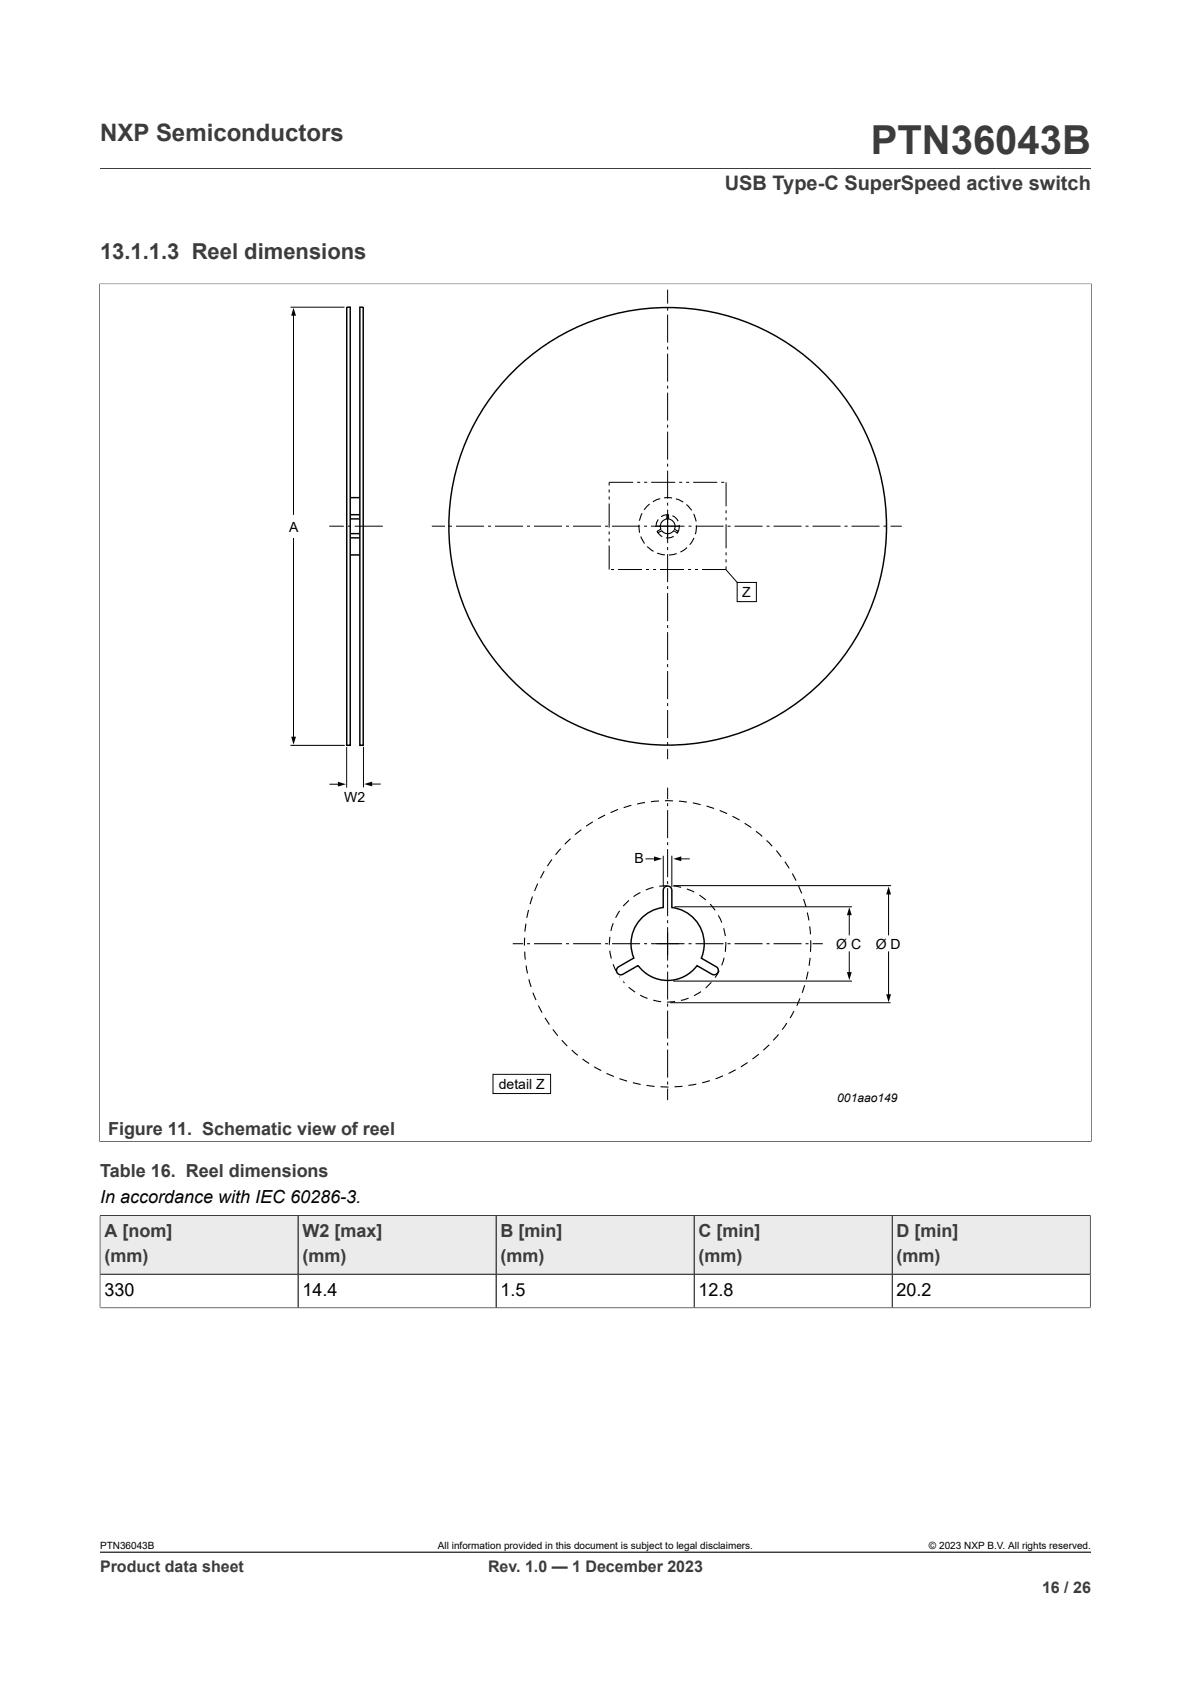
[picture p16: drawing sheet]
<svg xmlns="http://www.w3.org/2000/svg" width="210mm" height="297mm" viewBox="0 0 210 297" stroke-linecap="round" stroke-linejoin="round" font-family="sans-serif">
<defs><g id="words">
<text font-size="7.1" fill="#3c3c3c" x="153.6" y="27.2">PTN36043B</text>
<text font-size="4.2" fill="#3c3c3c" x="17.6" y="24.8">NXP Semiconductors</text>
<text font-size="3.9" fill="#3c3c3c" x="17.6" y="45.7">13.1.1.3 Reel dimensions</text>
<text font-size="3.5" fill="#3c3c3c" x="127.8" y="33.5">USB Type-C SuperSpeed active switch</text>
<g font-size="3.2" fill="#3c3c3c">
<text x="19" y="200.2">Figure 11. Schematic view of reel</text>
<text x="17.6" y="207.6">Table 16. Reel dimensions</text>
<text x="18.4" y="218.1">A [nom]</text>
<text x="53.3" y="218.1">W2 [max]</text>
<text x="88.3" y="218.1">B [min]</text>
<text x="123.2" y="218.1">C [min]</text>
<text x="158.1" y="218.1">D [min]</text>
<text x="18.4" y="222.6">(mm)</text>
<text x="53.3" y="222.6">(mm)</text>
<text x="88.3" y="222.6">(mm)</text>
<text x="123.2" y="222.6">(mm)</text>
<text x="158.1" y="222.6">(mm)</text>
</g>
<g font-size="3.2">
<text x="17.6" y="212.2">In accordance with IEC 60286-3.</text>
<text x="18.4" y="228.5">330</text>
<text x="53.3" y="228.5">14.4</text>
<text x="88.3" y="228.5">1.5</text>
<text x="123.2" y="228.5">12.8</text>
<text x="158.1" y="228.5">20.2</text>
</g>
<g font-size="2.8" fill="#3c3c3c">
<text x="17.6" y="277.3">Product data sheet</text>
<text x="86.1" y="277.3">Rev. 1.0 — 1 December 2023</text>
<text x="183.7" y="281">16 / 26</text>
</g>
<g font-size="2.5">
<text x="51" y="93.8">A</text>
<text x="130.9" y="105.2">Z</text>
<text x="60.7" y="141.4">W2</text>
<text x="111.9" y="152.2">B</text>
<text x="147.4" y="167.3">Ø C</text>
<text x="154.4" y="167.3">Ø D</text>
<text x="88" y="192">detail Z</text>
</g>
<text font-size="2.1" x="147.6" y="194.3">001aao149</text>
<g font-size="1.8">
<text x="17.6" y="273.1">PTN36043B</text>
<text x="77.2" y="273.1">All information provided in this document is subject to legal disclaimers.</text>
<text x="163.8" y="273.1">© 2023 NXP B.V. All rights reserved.</text>
</g>
</g></defs>
<path d="M17.6 29.7h174.8M17.5 50.1h175M17.6 50v151.4M192.4 50v151.4M17.5 201.3h175" fill="none" stroke="#3c3c3c" stroke-width=".18"/>
<g fill="none" stroke="#000" stroke-width=".18">
<path d="M51.2 54.2h9.5M51.8 55.4v35.3M117.7 51.1v2.4M117.7 54.3v.5M117.7 55.5v4.9M117.7 61.1v.6M117.7 62.4v4.9M117.7 68v.5M117.7 69.2v5M117.7 74.9v.5M117.7 76.1v5M51.8 95v35.2"/>
<path d="M58.1 92.8h2.5M61.3 92.8h.6M62.6 92.8h4.9M76.1 92.8h2.4M79.2 92.8h.5M80.4 92.8h4.9M86 92.8h.6M87.3 92.8h4.9M92.9 92.8h.6M94.2 92.8h4.9M99.8 92.8h.5M101 92.8h5"/>
<path d="M106.7 92.8h.5M107.9 92.8h5M113.6 92.8h.5M114.8 92.8h5.9M117.7 81.8v.5M117.7 83v4.9M117.7 88.6v.6M117.7 89.9v5.9M117.7 96.5v.5M117.7 97.7v5M121.4 92.8h.5M122.6 92.8h5"/>
<path d="M128.3 92.8h.5M129.5 92.8h5M135.2 92.8h.5M136.4 92.8h4.9M142 92.8h.6M143.3 92.8h4.9M148.9 92.8h.5M150.2 92.8h4.9M155.8 92.8h.5M157 92.8h2M117.7 103.4v.5M117.7 104.6v4.9"/>
<path d="M117.7 110.2v.6M117.7 111.5v4.9M117.7 117.1v.6M117.7 118.4v4.9M128 100.5l2 2.2M130 102.7h3.4v3.4h-3.4zM51.2 131.5h9.6M58.2 138.3h1.7M61.1 131.8v7.1M64.1 131.7v7.2M65.3 138.3h1.7M117.7 124v.5"/>
<path d="M117.7 125.2v5M117.7 130.9v.5M117.7 132.1v1.8M117.7 138.9v2M113.9 151.5h1.7M116.9 150.9v5.5M117.7 141.6v.6M117.7 142.9v4.9M117.7 148.5v.6M117.7 149.8v4.9M117.7 155.4v.5M117.7 156.6v5"/>
<path d="M118.5 150.9v5.5M118.7 156.2h38.4M118.9 159.9h31.3M119.8 151.5h1.7M156.7 157.5v7.4M90.4 166.4h1.8M92.9 166.4h.6M94.2 166.4h4.9M99.8 166.4h.5M101 166.4h5M106.7 166.4h.5M107.9 166.4h5"/>
<path d="M113.6 166.4h.5M114.8 166.4h5.9M117.7 162.3v.5M117.7 163.5v5.9M117.7 170.1v.6M117.7 171.4v4.9M117.7 177v.5M117.7 178.2v5M118.2 176.8h38.8M118.7 173h31.5M121.4 166.4h.5M122.6 166.4h5"/>
<path d="M128.3 166.4h.5M129.5 166.4h5M135.2 166.4h.5M136.4 166.4h4.9M142 166.4h.6M143.3 166.4h1.8M149.7 161.1v3.8M149.7 167.9v3.8M156.7 167.9v7.7M86.9 189.5h10.2v3.4h-10.2zM117.7 183.9v.5M117.7 185.1v5"/>
<path d="M117.7 190.8v.5M117.7 192v2"/>
</g>
<path d="M51.8 54.3l.4 1.4h-.9zM51.3 129.9h.9l-.4 1.4zM59.6 137.9l1.4 .4-1.4 .4zM64.2 138.3l1.4-.5v.9zM115.3 151l1.4 .5-1.4 .4zM118.7 151.5l1.4-.5v.9zM156.7 156.3l.4 1.5h-.8zM149.7 160l.5 1.4h-.9zM149.3 171.5h.9l-.5 1.4zM156.3 175.4h.8l-.4 1.4z" fill="#000"/>
<path d="M61.1 54.2h.7v77.3h-.7zM63.5 54.2h.5v77.3h-.5zM61.8 97.9h1.7M61.8 87.8h1.7M61.8 94.9h1.7M61.8 90.8h1.7M61.8 94.1h1.7M61.8 91.5h1.7M117.2 156.5a.76 .76 0 0 1 .8-.2 .76 .76 0 0 1 .5 .7v3.1a6.5 6.5 0 0 1 5.2 8.9l2.6 1.5a.76 .76 0 0 1 .3 1 .76 .76 0 0 1-1.1 .3l-2.6-1.5a6.5 6.5 0 0 1-10.4 0l-2.7 1.5a.76 .76 0 0 1-1-.3 .76 .76 0 0 1 .3-1l2.7-1.5a6.5 6.5 0 0 1 5.1-8.9v-3.1z" fill="none" stroke="#000" stroke-width=".25"/>
<g fill="none" stroke="#000" stroke-width=".19">
<path d="M112.7 92.5l.1 1.4M113 94.6l.7 1.2M113.2 90.5l-.5 1.3M114.1 96.4l1.1 .8M114.5 88.9l-.9 1M115.8 93.6l.3 .4 .7 .6M115.9 97.5l1.3 .4M116.1 91.6l-.3 .6-.1 .7M116.4 87.9l-1.3 .6M117.1 87.8h1.4M117.6 90.8l.3 .1v.6a1.3 1.3 0 0 1 1 1.8l.6 .3v.2l-.2 .1-.5-.3a1.3 1.3 0 0 1-2.1 0l-.6 .3-.2-.1 .1-.2 .5-.3a1.3 1.3 0 0 1 1.1-1.8zM117.9 90.8l-.8 .1-.5 .2"/>
<path d="M118.6 91l.4 .2 .6 .7M118.8 94.6l-.4 .2h-1M119.2 88l1.3 .6M119.3 97.6l-1.4 .3M119.8 92.6a1.86 1.86 0 0 1-.5 1.5M121 89l1 1M121.1 96.6l-1.1 .8M122.3 90.6l.4 1.4M122.4 94.9l-.8 1.2M122.8 92.7l-.2 1.5M93.9 158.1l-.4 1.4M94.8 155.8l-.5 1.3"/>
<path d="M96 153.6l-.7 1.3M97.3 151.6l-.8 1.2M98.9 149.7l-.9 1.1M100.6 147.9l-1 1M102.5 146.3l-1.1 .9M104.5 144.9l-1.2 .8M106.7 143.7l-1.3 .7M109 142.8l-1.3 .5M110.9 158.8l-1 1M111.3 142l-1.3 .4M112.9 157.4l-1.2 .7M113.7 141.5l-1.4 .3"/>
<path d="M115.2 156.5l-1.3 .5M116.2 141.3l-1.4 .1M117.2 141.2h1.5M117.7 156.2l-1.5 .1M118.7 156.3l1.4 .2M119.7 141.3l1.4 .2M121.1 156.8l1.3 .5M122.2 141.6l1.3 .3M123.3 157.9l1.2 .8M124.6 142.2l1.3 .4M125.2 159.5l.9 1M126.9 142.9l1.3 .6"/>
<path d="M129.2 144l1.2 .6M131.3 145.2l1.2 .8M133.3 146.6l1.1 .9M135.2 148.2l1 1M136.9 150l.9 1.1M138.4 152l.8 1.1M139.7 154.1l.7 1.2M140.8 156.3l.6 1.3M141.7 158.6l.4 1.3M92.5 165.4v1.4M92.5 167.8l.1 1.4M92.7 162.9l-.1 1.4"/>
<path d="M92.8 170.3l.2 1.4M93.2 160.5l-.3 1.4M93.3 172.7l.3 1.4M94 175.1l.5 1.3M94.9 177.3l.7 1.3M96.1 179.5l.8 1.2M107.5 167.7l.3 1.4M107.5 165.2v1.4M108.1 170.1l.6 1.2M108.1 162.8l-.4 1.4M109.2 172.3l.9 1.1M109.3 160.6l-.8 1.3"/>
<path d="M110.9 174.1l1.1 .9M112.9 175.5l1.3 .6M115.2 176.4l1.4 .3M119 176.6l-1.4 .1M121.4 176l-1.3 .4M123.6 174.9l-1.2 .7M125.4 173.2l-1 1M126.7 161.4l.6 1.3M126.8 171.2l-.7 1.2M127.6 163.7l.3 1.4M127.7 168.9l-.5 1.3M128 166.1l-.1 1.8"/>
<path d="M140 178.3l-.7 1.2M141 176.1l-.5 1.3M141.9 173.8l-.5 1.3M142.3 160.9l.3 1.4M142.5 171.4l-.3 1.3M142.8 163.4l.1 1.4M142.8 168.9l-.1 1.4M142.9 165.8v2.1M97.5 181.6l.9 1.1M99.1 183.5l.9 1M100.8 185.2l1.1 .9M102.7 186.8l1.2 .8"/>
<path d="M104.8 188.1l1.2 .7M106.9 189.3l1.3 .6M109.2 190.2l1.4 .5M111.6 191l1.4 .3M114 191.4l1.4 .2M116.5 191.7h1.4M120.3 191.6l-1.4 .1M122.8 191.2l-1.4 .2M125.2 190.6l-1.4 .4M127.5 189.7l-1.3 .6M129.7 188.7l-1.2 .6M131.8 187.4l-1.2 .8"/>
<path d="M133.8 185.9l-1.1 .9M135.6 184.3l-1 .9M137.3 182.4l-1 1.1M138.7 180.4l-.8 1.2"/>
</g>
<path d="M109.4 172.2l.5 .3v.8l-.8-.6z" fill="#fefefe"/>
<g fill="none" stroke="#000" stroke-width=".18">
<path d="M107.4 86.3v.6M107.4 87.6v.5M107.4 88.8v4.2M107.4 93.7v.6M107.4 95v.5M107.4 96.2v4.2M111.6 85.1h-4.2v.5M112.3 85.1h.6M113.6 85.1h.5M114.8 85.1h4.3M119.8 85.1h.5M121 85.1h.5"/>
<path d="M122.2 85.1h4.3M127.2 85.1h.5M128 99.9v.5h-4.2M128 85.1v4.2M128 90v.5M128 91.2v.6M128 92.5v4.2M128 97.4v.5M128 98.6v.6M107.7 100.4h.6M109 100.4h4.2M113.9 100.4h.5"/>
<path d="M115.1 100.4h.6M116.4 100.4h4.2M121.3 100.4h.6M122.6 100.4h.5"/>
</g>
<circle cx="117.7" cy="92.8" r="38.6" fill="none" stroke="#000" stroke-width=".25"/>
<path d="M17.6 214.4h174.6" fill="none" stroke="#3c3c3c" stroke-width=".18"/>
<path d="M17.7 214.4h34.8v10.3h-34.8z" fill="#ebebeb"/>
<path d="M17.6 214.4h35v10.3h-35z" fill="none" stroke="#3c3c3c" stroke-width=".18"/>
<path d="M52.6 214.4h34.8v10.3h-34.8z" fill="#ebebeb"/>
<path d="M52.6 214.4h34.9v10.3h-34.9z" fill="none" stroke="#3c3c3c" stroke-width=".18"/>
<path d="M87.6 214.4h34.7v10.3h-34.7z" fill="#ebebeb"/>
<path d="M87.5 214.4h34.9v10.3h-34.9z" fill="none" stroke="#3c3c3c" stroke-width=".18"/>
<path d="M122.5 214.4h34.7v10.3h-34.7z" fill="#ebebeb"/>
<path d="M122.4 214.4h34.9v10.3h-34.9z" fill="none" stroke="#3c3c3c" stroke-width=".18"/>
<path d="M157.4 214.4h34.8v10.3h-34.8z" fill="#ebebeb"/>
<path d="M17.6 214.4h174.6v16.3M17.6 214.4v16.3M52.6 214.4v16.3M87.5 214.4v16.3M122.4 214.4v16.3M157.3 214.4v16.3M17.6 230.7h174.7M192.2 224.7h-174.6M17.6 273.8h174.8" fill="none" stroke="#3c3c3c" stroke-width=".18"/>
<use href="#words"/>
</svg>
